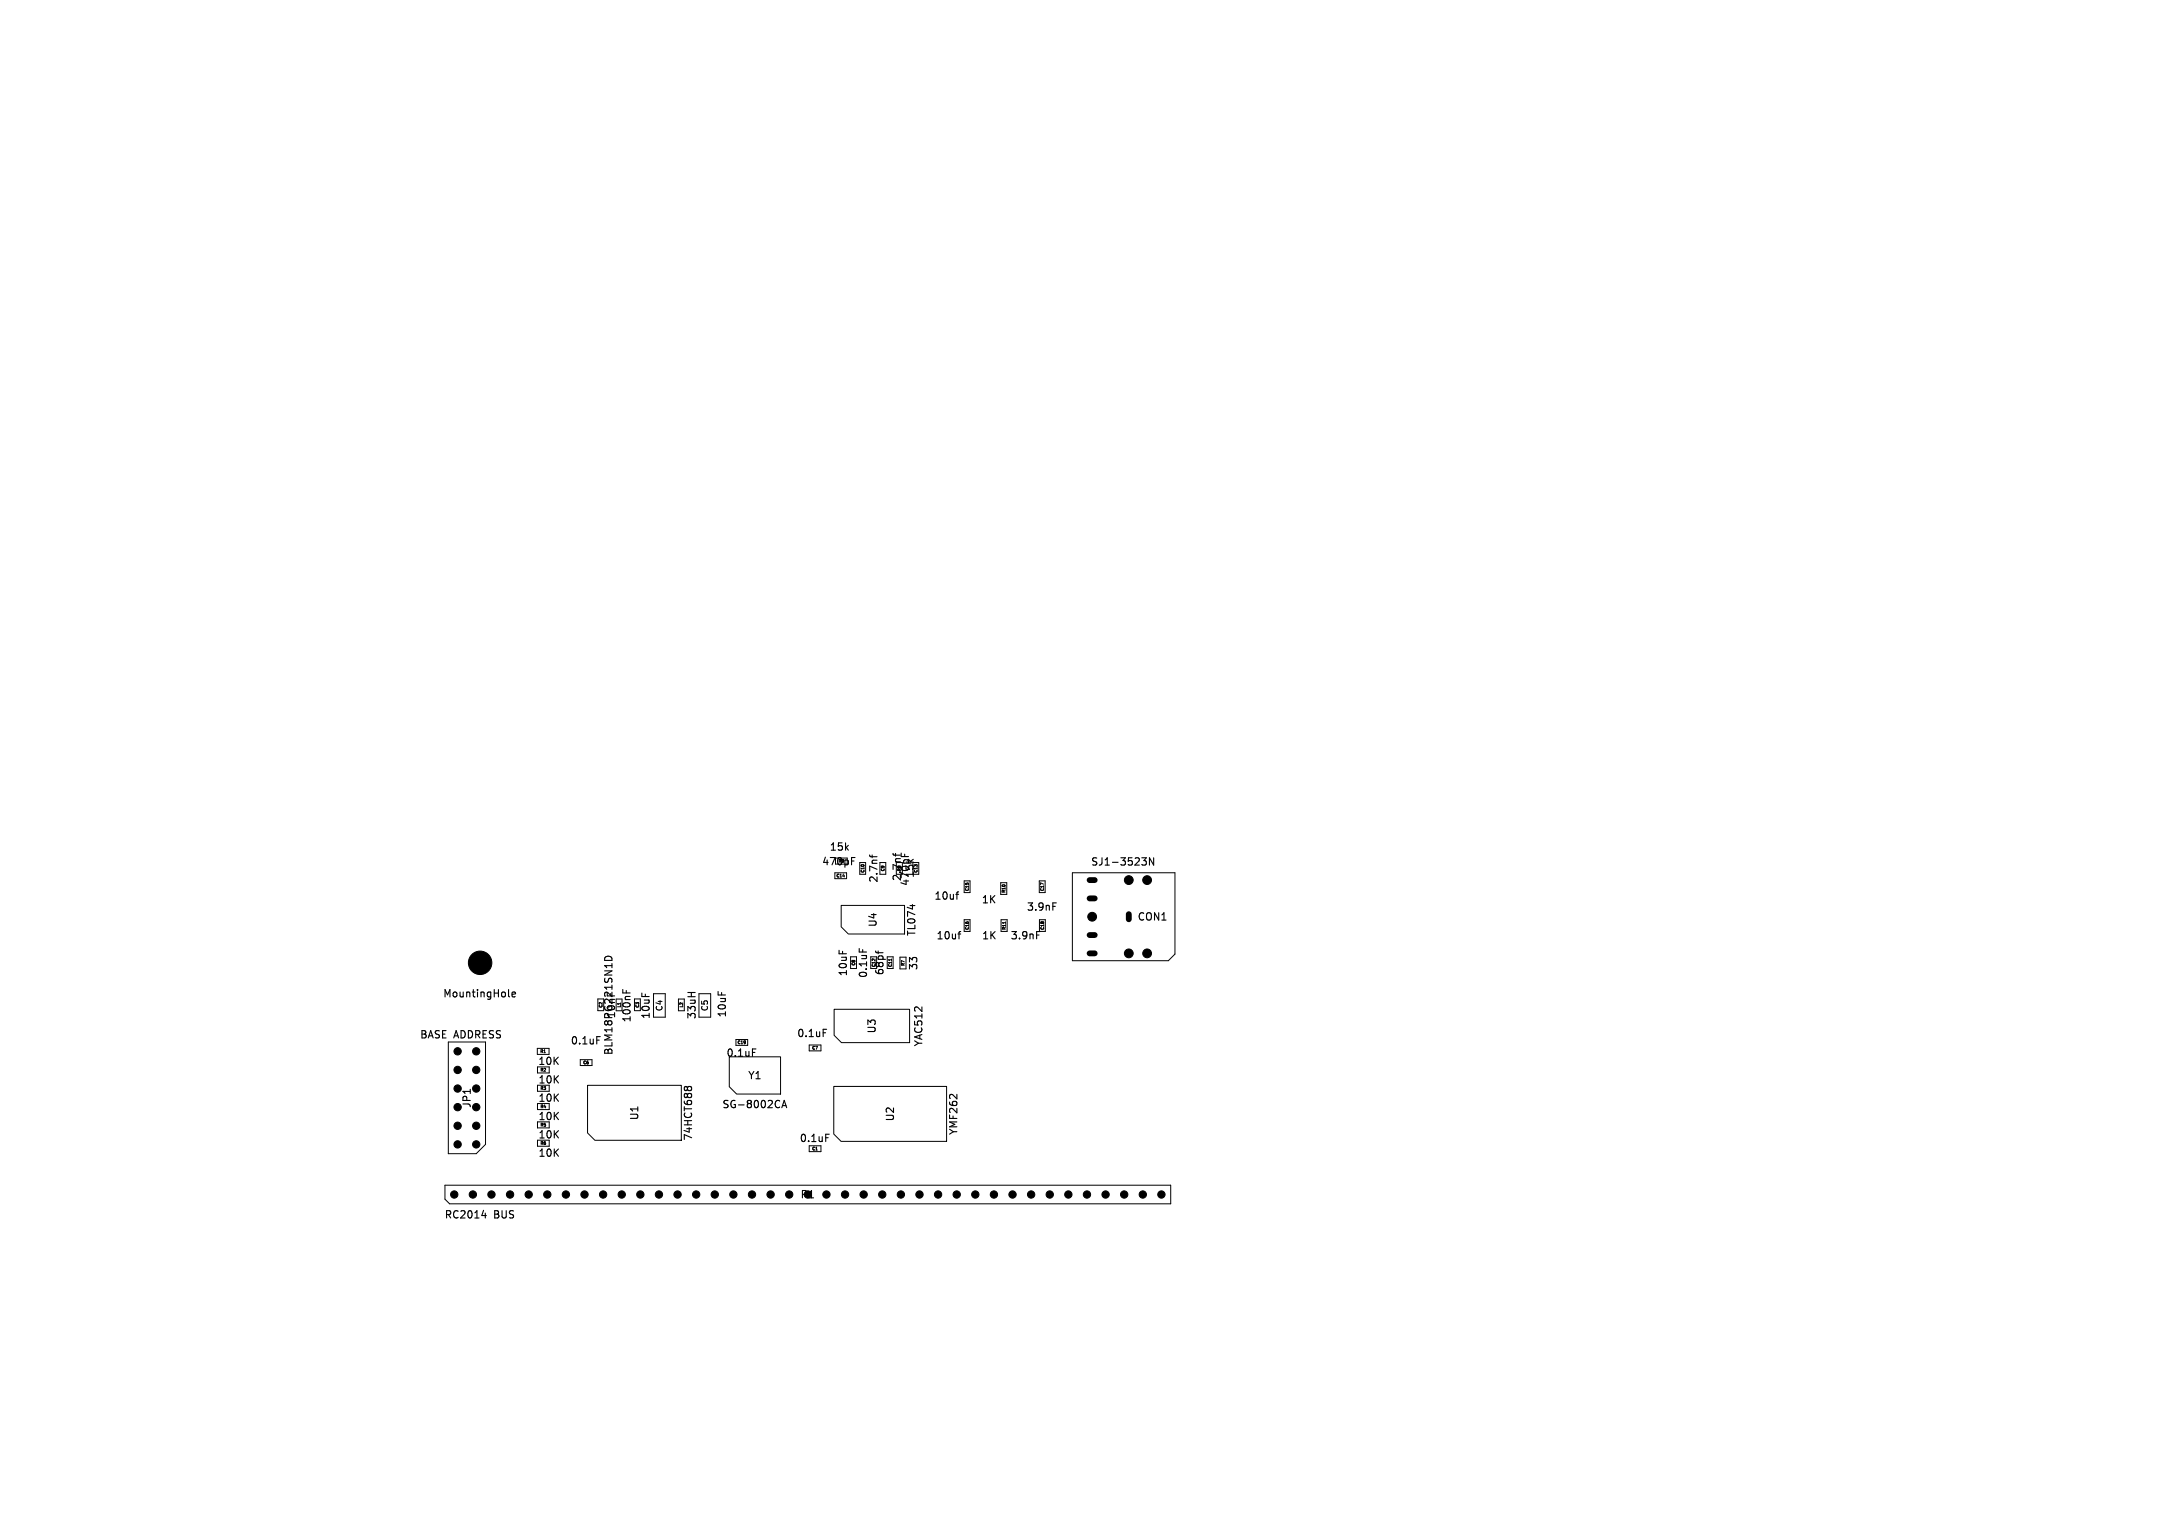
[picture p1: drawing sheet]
<svg xmlns="http://www.w3.org/2000/svg" width="297mm" height="210mm" viewBox="0 0 297 210" stroke-linecap="round" stroke-linejoin="round" font-family="sans-serif">
<defs><g id="words">
<g font-size="1.4">
<text x="112.1" y="118.3">470pF</text>
<text x="113.1" y="116.3">15k</text>
<text x="124.9" y="119.9" transform="rotate(-90 124.9 119.9)">15k</text>
<text x="148.8" y="118.3">SJ1-3523N</text>
<text x="120" y="120.6" transform="rotate(-90 120 120.6)">2.7nf</text>
<text x="123.2" y="120.3" transform="rotate(-90 123.2 120.3)">2.7nf</text>
<text x="124.3" y="121" transform="rotate(-90 124.3 121)">470pF</text>
<text x="127.4" y="123">10uf</text>
<text x="133.9" y="123.5">1K</text>
<text x="140.1" y="124.5">3.9nF</text>
<text x="155.2" y="125.8">CON1</text>
<text x="119.9" y="126.6" transform="rotate(-90 119.9 126.6)">U4</text>
<text x="125.1" y="127.8" transform="rotate(-90 125.1 127.8)">TL074</text>
<text x="127.7" y="128.4">10uf</text>
<text x="133.9" y="128.4">1K</text>
<text x="137.8" y="128.4">3.9nF</text>
<text x="60.4" y="136.3">MountingHole</text>
<text x="115.8" y="133.3" transform="rotate(-90 115.8 133.3)">10uF</text>
<text x="118.5" y="133.6" transform="rotate(-90 118.5 133.6)">0.1uF</text>
<text x="120.8" y="133.2" transform="rotate(-90 120.8 133.2)">68pf</text>
<text x="125.4" y="132.5" transform="rotate(-90 125.4 132.5)">33</text>
<text x="57.2" y="141.9">BASE</text>
<text x="62" y="141.9">ADDRESS</text>
<text x="77.8" y="142.7">0.1uF</text>
<text x="84.2" y="139.1" transform="rotate(-90 84.2 139.1)">10nF</text>
<text x="86.3" y="139.6" transform="rotate(-90 86.3 139.6)">100nF</text>
<text x="88.9" y="139.2" transform="rotate(-90 88.9 139.2)">10uF</text>
<text x="95.2" y="139.2" transform="rotate(-90 95.2 139.2)">33uH</text>
<text x="99.3" y="138.9" transform="rotate(-90 99.3 138.9)">10uF</text>
<text x="108.7" y="141.7">0.1uF</text>
<text x="119.7" y="141.1" transform="rotate(-90 119.7 141.1)">U3</text>
<text x="126.1" y="142.9" transform="rotate(-90 126.1 142.9)">YAC512</text>
<text x="73.4" y="145.5">10K</text>
<text x="73.4" y="148.1">10K</text>
<text x="83.8" y="144.1" transform="rotate(-90 83.8 144.1)">BLM18PG221SN1D</text>
<text x="99.1" y="144.4">0.1uF</text>
<text x="102" y="147.5">Y1</text>
<text x="64.5" y="151.3" transform="rotate(-90 64.5 151.3)">JP1</text>
<text x="73.4" y="155.6">10K</text>
<text x="73.4" y="150.6">10K</text>
<text x="73.4" y="153.1">10K</text>
<text x="87.3" y="153" transform="rotate(-90 87.3 153)">U1</text>
<text x="94.7" y="155.8" transform="rotate(-90 94.7 155.8)">74HCT688</text>
<text x="98.5" y="151.4">SG-8002CA</text>
<text x="122.2" y="153.1" transform="rotate(-90 122.2 153.1)">U2</text>
<text x="130.9" y="155" transform="rotate(-90 130.9 155)">YMF262</text>
<text x="73.4" y="158.1">10K</text>
<text x="109.1" y="156">0.1uF</text>
<text x="60.6" y="166.5">RC2014</text>
<text x="67.4" y="166.5">BUS</text>
<text x="109.2" y="163.7">P1</text>
</g>
<g font-size="1.1">
<text x="90.6" y="138.1" transform="rotate(-90 90.6 138.1)">C4</text>
<text x="96.8" y="138.1" transform="rotate(-90 96.8 138.1)">C5</text>
</g>
<g font-size=".6">
<text x="114.1" y="119.8">C14</text>
<text x="114.4" y="117.8">R9</text>
<text x="118" y="119.1" transform="rotate(-90 118 119.1)">C10</text>
<text x="120.8" y="118.9" transform="rotate(-90 120.8 118.9)">C9</text>
<text x="123" y="118.9" transform="rotate(-90 123 118.9)">R8</text>
<text x="125.3" y="119.1" transform="rotate(-90 125.3 119.1)">C13</text>
<text x="132.3" y="121.6" transform="rotate(-90 132.3 121.6)">C15</text>
<text x="137.3" y="121.9" transform="rotate(-90 137.3 121.9)">R10</text>
<text x="142.5" y="121.6" transform="rotate(-90 142.5 121.6)">C17</text>
<text x="116.8" y="131.8" transform="rotate(-90 116.8 131.8)">C8</text>
<text x="119.5" y="132" transform="rotate(-90 119.5 132)">C12</text>
<text x="121.8" y="132" transform="rotate(-90 121.8 132)">C11</text>
<text x="123.5" y="131.9" transform="rotate(-90 123.5 131.9)">R7</text>
<text x="132.3" y="126.9" transform="rotate(-90 132.3 126.9)">C16</text>
<text x="137.3" y="126.9" transform="rotate(-90 137.3 126.9)">R11</text>
<text x="142.6" y="126.9" transform="rotate(-90 142.6 126.9)">C18</text>
<text x="82.3" y="137.6" transform="rotate(-90 82.3 137.6)">C2</text>
<text x="84.8" y="137.5" transform="rotate(-90 84.8 137.5)">L1</text>
<text x="87.3" y="137.6" transform="rotate(-90 87.3 137.6)">C3</text>
<text x="93.3" y="137.5" transform="rotate(-90 93.3 137.5)">L2</text>
<text x="73.7" y="143.8">R1</text>
<text x="100.6" y="142.5">C19</text>
<text x="110.8" y="143.3">C7</text>
<text x="73.7" y="148.8">R3</text>
<text x="73.7" y="146.3">R2</text>
<text x="79.6" y="145.3">C6</text>
<text x="73.7" y="153.8">R5</text>
<text x="73.7" y="151.3">R4</text>
<text x="73.7" y="156.3">R6</text>
<text x="110.8" y="157">C1</text>
</g>
</g></defs>
<g fill="none" stroke="#000" stroke-width=".15">
<path d="M116.2 117.5h.4M116.2 117h.5M118.7 116.7l.1 .2h.9M119 116.7v.3M121.9 116.5l.1 .2h.9M122.2 116.5v.3M123 116.4v.5M123.5 116.6v.3M155.8 117h.7l-.4 .4 .3 .1 .1 .4-.2 .1h-.3M157.5 117v1l-.6-1v1M65.1 130.8v1M65.1 131.3h.5"/>
<path d="M65.6 130.8v1M66.1 131.8h.5M66.1 131.1l.3-.3v1M69.4 135v.9l.2 .1M69.9 135.7l.5-.1-.1-.2h-.3l-.1 .1v.5h.4M82.6 130.7a.54 .54 0 0 1 .6-.2 .54 .54 0 0 1 .3 .6h-1zM85 135v.5M85.5 135.2v.3M87.6 135.5v.5M93.9 135.4h1M94.4 135.4v.6M98 135.3v.5"/>
<path d="M114.5 129.7v.4M117.3 129.4v.5M119.5 129.8l.2 .2M119.9 129.8v.3M124.5 123.4v.6M130.5 122h.3M130.7 127.5h.4M130.8 121.7l-.2 .1M131.1 127.1l-.2 .2M141.5 127.1h.5M143.7 123.2h.5M64.2 148.6v.6"/>
<path d="M81.5 141.5h.4M93.8 148.4l-.2-.1-.2 .1v.2M93.8 148.4l.1-.1h.3l.2 .1v.2M93.8 148.4v.2M102.7 143.1h.5M106.7 151.2l.3-1 .4 1M106.8 150.9h.5M112.4 140.5h.4M112.7 154.8h.5M65.8 165.9h.6M66.2 165.5v.7"/>
</g>
<g fill="none" stroke="#000" stroke-width=".14">
<path d="M113.9 119.1h1.6v.8h-1.6zM117.4 117.7h.7v1.6h-.7zM120.1 117.7h.8v1.6h-.8M146.4 119.1h14v11.1l-.9 .9h-13.1zM82.4 136.3h-.8v1.6h.8M84.1 136.3h.8M84.1 137.9h.8M86.6 136.3h.8M86.6 137.9h.8M89.2 135.6h1.6v3.2h-1.6zM92.6 136.3h.8v1.6h-.8zM95.4 135.6h1.6v3.2h-1.6z"/>
<path d="M113.9 137.7h10.2v4.6h-9.3l-.9-1zM114.8 123.6h8.7v3.9h-7.7l-1-1zM116.1 130.6h.8v1.6h-.8M118.9 130.6h.8M118.9 132.2h.8M121.1 130.6h.8v1.6h-.8M121.7 130.9v.2M122.8 130.6h.9v1.6h-.9zM131.6 120.2h.8v1.6h-.8zM131.6 125.5h.8v1.6h-.8zM136.6 120.5h.8v1.6h-.8zM136.6 125.5h.9v1.6h-.9z"/>
<path d="M137.2 125.8v.2M141.8 120.2h.8v1.6h-.8zM141.9 125.5h.8v1.6h-.8zM61.2 142.2h5.1v14l-1.3 1.2h-3.8zM73.3 143.1h1.6v.8h-1.6zM73.4 145.6v.8h1.6v-.8M73.4 148.1v.8h1.6v-.8M73.4 150.6v.8h1.6v-.8M73.4 153.1v.8h1.6v-.8M73.4 155.6v.8h1.6v-.8M79.2 144.6h1.6v.8h-1.6zM80.2 148.1h12.8v7.5h-11.8l-1-1z"/>
<path d="M99.5 144.2h7v5.1h-6l-1-1zM100.4 141.9h1.6v.8h-1.6zM110.5 142.6h1.5v.8h-1.5zM110.5 156.4v.8h1.5v-.8M113.8 148.3h15.4v7.5h-14.4l-1-1zM60.7 161.7h99.1v2.6h-98.4l-.7-.7z"/>
</g>
<g fill="#000" stroke="#000" stroke-width=".14">
<circle cx="65.5" cy="131.4" r="1.6"/>
<circle cx="149.1" cy="125.1" r=".6"/>
<circle cx="154.1" cy="120.1" r=".6"/>
<circle cx="154.1" cy="130.1" r=".6"/>
<circle cx="156.6" cy="130.1" r=".6"/>
<circle cx="156.6" cy="120.1" r=".6"/>
<circle cx="62.5" cy="146" r=".5"/>
<circle cx="62.5" cy="156.2" r=".5"/>
<circle cx="62.5" cy="143.5" r=".5"/>
<circle cx="62.5" cy="151.1" r=".5"/>
<circle cx="62.5" cy="153.6" r=".5"/>
<circle cx="62.5" cy="148.5" r=".5"/>
<circle cx="65" cy="151.1" r=".5"/>
<circle cx="65" cy="156.2" r=".5"/>
<circle cx="65" cy="143.5" r=".5"/>
<circle cx="65" cy="146" r=".5"/>
<circle cx="65" cy="153.6" r=".5"/>
<circle cx="65" cy="148.5" r=".5"/>
<circle cx="62" cy="163" r=".5"/>
<circle cx="64.5" cy="163" r=".5"/>
<circle cx="67.1" cy="163" r=".5"/>
<circle cx="69.6" cy="163" r=".5"/>
<circle cx="72.2" cy="163" r=".5"/>
<circle cx="74.7" cy="163" r=".5"/>
<circle cx="77.2" cy="163" r=".5"/>
<circle cx="79.8" cy="163" r=".5"/>
<circle cx="82.3" cy="163" r=".5"/>
<circle cx="84.9" cy="163" r=".5"/>
<circle cx="87.4" cy="163" r=".5"/>
<circle cx="89.9" cy="163" r=".5"/>
<circle cx="92.5" cy="163" r=".5"/>
<circle cx="95" cy="163" r=".5"/>
<circle cx="97.6" cy="163" r=".5"/>
<circle cx="100.1" cy="163" r=".5"/>
<circle cx="102.6" cy="163" r=".5"/>
<circle cx="105.2" cy="163" r=".5"/>
<circle cx="107.7" cy="163" r=".5"/>
<circle cx="112.8" cy="163" r=".5"/>
<circle cx="115.3" cy="163" r=".5"/>
<circle cx="117.9" cy="163" r=".5"/>
<circle cx="120.4" cy="163" r=".5"/>
<circle cx="123" cy="163" r=".5"/>
<circle cx="125.5" cy="163" r=".5"/>
<circle cx="128" cy="163" r=".5"/>
<circle cx="130.6" cy="163" r=".5"/>
<circle cx="133.1" cy="163" r=".5"/>
<circle cx="135.7" cy="163" r=".5"/>
<circle cx="138.2" cy="163" r=".5"/>
<circle cx="140.7" cy="163" r=".5"/>
<circle cx="143.3" cy="163" r=".5"/>
<circle cx="145.8" cy="163" r=".5"/>
<circle cx="148.4" cy="163" r=".5"/>
<circle cx="150.9" cy="163" r=".5"/>
<circle cx="153.4" cy="163" r=".5"/>
<circle cx="156" cy="163" r=".5"/>
<circle cx="158.5" cy="163" r=".5"/>
</g>
<path d="M148.7 130.1h.7M148.7 127.6h.7M148.7 120.1h.7M148.7 122.6h.7M154.1 124.7v.7" fill="none" stroke="#000" stroke-width=".8"/>
<use href="#words"/>
</svg>
